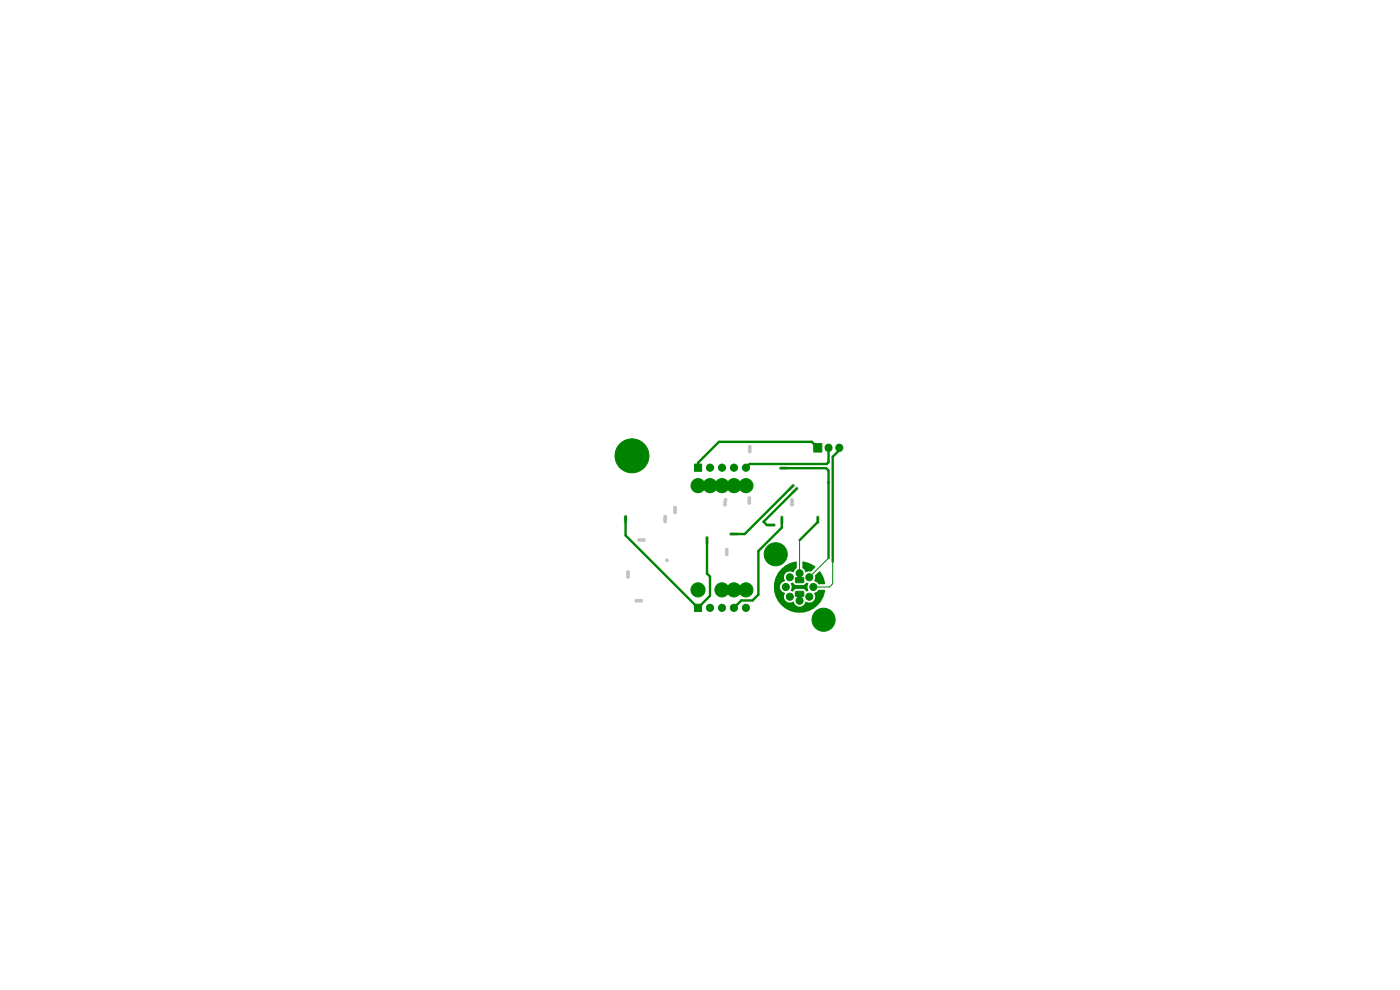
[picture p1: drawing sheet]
<svg xmlns="http://www.w3.org/2000/svg" width="297mm" height="210mm" viewBox="0 0 297 210" stroke-linecap="round" stroke-linejoin="round" font-family="sans-serif">
<g fill="#008400" stroke="#008400" stroke-width=".21">
<path d="M147.3 128.2h1.5v1.5h-1.5z"/>
<path d="M172.6 94.1h1.7v1.8h-1.7z"/>
<path d="M147.3 98.4h1.6v1.6h-1.6z"/>
<path d="M168.8 122.5h1.6l.1 .2v.8l-.2 .1h-1.4l-.2-.2z"/>
<path d="M168.8 125.5l1.6-.1 .1 .3v.7l-.2 .2h-1.4l-.2-.3z"/>
<circle cx="172.5" cy="124.5" r=".75"/>
<circle cx="171.7" cy="122.5" r=".75"/>
<circle cx="169.6" cy="121.6" r=".75"/>
<circle cx="167.6" cy="122.5" r=".75"/>
<circle cx="166.7" cy="124.5" r=".75"/>
<circle cx="167.6" cy="126.6" r=".75"/>
<circle cx="169.6" cy="127.4" r=".75"/>
<circle cx="171.7" cy="126.6" r=".75"/>
<circle cx="148.1" cy="125.1" r="1.5"/>
<circle cx="153.2" cy="125.1" r="1.5"/>
<circle cx="155.7" cy="125.1" r="1.5"/>
<circle cx="158.2" cy="125.1" r="1.5"/>
<circle cx="150.6" cy="128.9" r=".76"/>
<circle cx="153.2" cy="128.9" r=".76"/>
<circle cx="155.7" cy="128.9" r=".76"/>
<circle cx="158.2" cy="128.9" r=".76"/>
<circle cx="174.7" cy="131.5" r="2.45"/>
<circle cx="164.6" cy="117.6" r="2.45"/>
<circle cx="134.1" cy="96.7" r="3.6"/>
<circle cx="158.2" cy="103" r="1.5"/>
<circle cx="155.7" cy="103" r="1.5"/>
<circle cx="153.2" cy="103" r="1.5"/>
<circle cx="150.6" cy="103" r="1.5"/>
<circle cx="148.1" cy="103" r="1.5"/>
<circle cx="150.6" cy="99.2" r=".76"/>
<circle cx="153.2" cy="99.2" r=".76"/>
<circle cx="155.7" cy="99.2" r=".76"/>
<circle cx="158.2" cy="99.2" r=".76"/>
</g>
<path d="M175.8 95h.1M178.1 95h.1" fill="none" stroke="#008400" stroke-width="1.7"/>
<g fill="#c2c2c2" stroke="#c2c2c2" stroke-width=".21">
<circle cx="159.1" cy="94.8" r=".3"/>
<circle cx="136.1" cy="114.6" r=".3"/>
<circle cx="154.2" cy="116.6" r=".3"/>
<circle cx="165.9" cy="109.7" r=".3"/>
<circle cx="154.2" cy="117.6" r=".3"/>
<circle cx="168" cy="107.1" r=".3"/>
<circle cx="154.2" cy="117.1" r=".3"/>
<circle cx="135.6" cy="114.6" r=".3"/>
<circle cx="135" cy="127.4" r=".3"/>
<circle cx="136.6" cy="114.6" r=".3"/>
<circle cx="165.9" cy="110.7" r=".3"/>
<circle cx="165.9" cy="110.2" r=".3"/>
<circle cx="135.5" cy="127.4" r=".3"/>
<circle cx="168" cy="106.6" r=".3"/>
<circle cx="168" cy="106" r=".3"/>
<circle cx="159.1" cy="95.3" r=".3"/>
<circle cx="136" cy="127.4" r=".3"/>
<circle cx="159.1" cy="95.8" r=".3"/>
<circle cx="141.5" cy="118.9" r=".3"/>
<circle cx="159" cy="106.2" r=".3"/>
<circle cx="159" cy="106.7" r=".3"/>
<circle cx="133.2" cy="121.9" r=".3"/>
<circle cx="153.8" cy="106.6" r=".3"/>
<circle cx="159" cy="105.7" r=".3"/>
<circle cx="143.2" cy="107.7" r=".3"/>
<circle cx="133.2" cy="121.4" r=".3"/>
<circle cx="153.9" cy="106" r=".3"/>
<circle cx="153.8" cy="107.1" r=".3"/>
<circle cx="141.1" cy="109.6" r=".3"/>
<circle cx="133.2" cy="122.4" r=".3"/>
<circle cx="141.1" cy="110.1" r=".3"/>
<circle cx="143.2" cy="108.2" r=".3"/>
<circle cx="143.2" cy="108.7" r=".3"/>
<circle cx="141.1" cy="110.6" r=".3"/>
<circle cx="132.7" cy="110.6" r=".3"/>
<circle cx="150" cy="114.6" r=".3"/>
<circle cx="150" cy="114" r=".3"/>
<circle cx="132.7" cy="110.1" r=".3"/>
<circle cx="132.7" cy="109.6" r=".3"/>
<circle cx="150" cy="115.1" r=".3"/>
<circle cx="165.6" cy="99.3" r=".3"/>
<circle cx="166.1" cy="99.3" r=".3"/>
<circle cx="166.6" cy="99.3" r=".3"/>
<circle cx="175.8" cy="102.4" r=".3"/>
<circle cx="167.7" cy="129.2" r=".3"/>
<circle cx="168.7" cy="129.5" r=".3"/>
<circle cx="173.3" cy="126.8" r=".3"/>
<circle cx="170.7" cy="124.5" r=".3"/>
<circle cx="168.2" cy="124.9" r=".3"/>
<circle cx="167.4" cy="120.9" r=".3"/>
<circle cx="170.6" cy="120.3" r=".3"/>
<circle cx="168.7" cy="128.7" r=".3"/>
<circle cx="166" cy="126.8" r=".3"/>
<circle cx="170.6" cy="128.7" r=".3"/>
<circle cx="173.2" cy="123.1" r=".3"/>
<circle cx="164.6" cy="125.5" r=".3"/>
<circle cx="165.4" cy="125.5" r=".3"/>
<circle cx="170.6" cy="129.5" r=".3"/>
<circle cx="168.2" cy="124.1" r=".3"/>
<circle cx="173.8" cy="123.6" r=".3"/>
<circle cx="164.6" cy="123.6" r=".3"/>
<circle cx="164.9" cy="126.5" r=".3"/>
<circle cx="173.2" cy="126" r=".3"/>
<circle cx="174.6" cy="125.5" r=".3"/>
<circle cx="168.2" cy="121" r=".3"/>
<circle cx="171.9" cy="120.9" r=".3"/>
<circle cx="174.6" cy="123.6" r=".3"/>
<circle cx="166.8" cy="120.3" r=".3"/>
<circle cx="171.6" cy="119.8" r=".3"/>
<circle cx="171.1" cy="121" r=".3"/>
<circle cx="165.4" cy="121.6" r=".3"/>
<circle cx="165.4" cy="123.6" r=".3"/>
<circle cx="171.9" cy="128.2" r=".3"/>
<circle cx="166.1" cy="126" r=".3"/>
<circle cx="167.7" cy="119.8" r=".3"/>
<circle cx="170.2" cy="124.5" r=".3"/>
<circle cx="173.3" cy="122.2" r=".3"/>
<circle cx="173.8" cy="125.5" r=".3"/>
<circle cx="172.5" cy="120.3" r=".3"/>
<circle cx="171" cy="124.9" r=".3"/>
<circle cx="168.7" cy="120.3" r=".3"/>
<circle cx="171" cy="124.1" r=".3"/>
<circle cx="174.3" cy="126.5" r=".3"/>
<circle cx="166.1" cy="123" r=".3"/>
<circle cx="164.9" cy="122.6" r=".3"/>
<circle cx="173.9" cy="121.7" r=".3"/>
<circle cx="174.3" cy="122.6" r=".3"/>
<circle cx="166.7" cy="128.7" r=".3"/>
<circle cx="167.3" cy="128.2" r=".3"/>
<circle cx="166" cy="122.2" r=".3"/>
<circle cx="172.5" cy="128.8" r=".3"/>
<circle cx="169.6" cy="124.5" r=".3"/>
<circle cx="165.4" cy="127.4" r=".3"/>
<circle cx="173.8" cy="127.4" r=".3"/>
<circle cx="171.6" cy="129.2" r=".3"/>
<circle cx="170.6" cy="119.5" r=".3"/>
<circle cx="168.6" cy="124.5" r=".3"/>
<circle cx="169.1" cy="124.5" r=".3"/>
<circle cx="171.1" cy="128.1" r=".3"/>
<circle cx="168.7" cy="119.5" r=".3"/>
<circle cx="168.2" cy="128.1" r=".3"/>
<circle cx="163.2" cy="111.4" r=".3"/>
<circle cx="164.2" cy="111.4" r=".3"/>
<circle cx="169" cy="103.6" r=".3"/>
<circle cx="168.3" cy="104.4" r=".3"/>
<circle cx="163.7" cy="111.4" r=".3"/>
<circle cx="168.7" cy="104" r=".3"/>
<circle cx="168.3" cy="103" r=".3"/>
<circle cx="167.5" cy="103.8" r=".3"/>
<circle cx="156.2" cy="113.3" r=".3"/>
<circle cx="155.1" cy="113.3" r=".3"/>
<circle cx="155.6" cy="113.3" r=".3"/>
<circle cx="167.9" cy="103.4" r=".3"/>
<circle cx="173.5" cy="109.7" r=".3"/>
<circle cx="173.5" cy="110.2" r=".3"/>
<circle cx="173.5" cy="110.7" r=".3"/>
</g>
<g fill="none" stroke="#008400" stroke-width=".51">
<path d="M165.6 99.3h9.7l.5 .5v18.6M173.5 95l-1.3-1.3h-19.7l-4.4 4.5v1M175.8 95v3l-.4 .4h-16.4l-.8 .8M178.1 95v.5l-1.4 1.4v22.2M132.7 109.6v4l15.4 15.3 2.5-2.5v-4.1l-.6-.6v-7.7M165.9 109.7v2.2l-5 5v9.2l-1.3 1.3h-2.3l-1.6 1.5M168.3 103l-10.3 10.3h-2.9M169 103.6l-7 7.1 .7 .7h1.5M173.5 109.7v1l-3.9 3.9M153.2 128.9v.1M158.3 128.9h-.1M169.6 121.6v1.4"/>
<path d="M169.6 126v1.4M169.6 123h.1M169.6 126h.1"/>
</g>
<path d="M169.6 114.6v7M175.8 118.4l-4.1 4.1M176.7 119.1v4.7l-.7 .7h-3.5" fill="none" stroke="#008400" stroke-width=".21"/>
<g fill="#008400">
<path d="M165.6 120.8a4.5 4.5 0 0 1 3.4-1.6v1.2l-.6 1a1.33 1.33 0 0 0-1.7 .2 1.33 1.33 0 0 0-.2 1.7 1.32 1.32 0 0 0-1 1.3 1.32 1.32 0 0 0 1 1.2 1.3 1.3 0 0 0 .2 1.7 1.3 1.3 0 0 0 1.7 .1 1.31 1.31 0 0 0 1.3 1.1 1.31 1.31 0 0 0 1.2-1.1 1.3 1.3 0 0 0 1.7-.2 1.3 1.3 0 0 0 .1-1.6l.6-.3 .4-.4h1.2a5.2 5.2 0 0 1-4.5 4.8 5.5 5.5 0 0 1-5.6-2.8 5.5 5.5 0 0 1 .8-6.3z"/>
<path d="M167.8 123.7a.41 .41 0 0 1 .5-.1 .41 .41 0 0 1 .2 .4l.4 .1h1.4l.4-.1a.38 .38 0 0 1 .4-.4 .38 .38 0 0 1 .4 .2 1.5 1.5 0 0 0 0 1.5l-.2 .1a.37 .37 0 0 1-.6-.3l-.4-.2h-1.4l-.4 .2-.3 .4-.4-.1a2.02 2.02 0 0 0 0-1.7z"/>
<path d="M172.9 122.1l.9-.9a4 4 0 0 1 1.2 2.6l-1.3 .1-1-.6z"/>
<path d="M170.2 119.2a4.6 4.6 0 0 1 2.8 1l-.9 1-1.2 .2-.3-.6-.4-.3z"/>
</g>
</svg>
